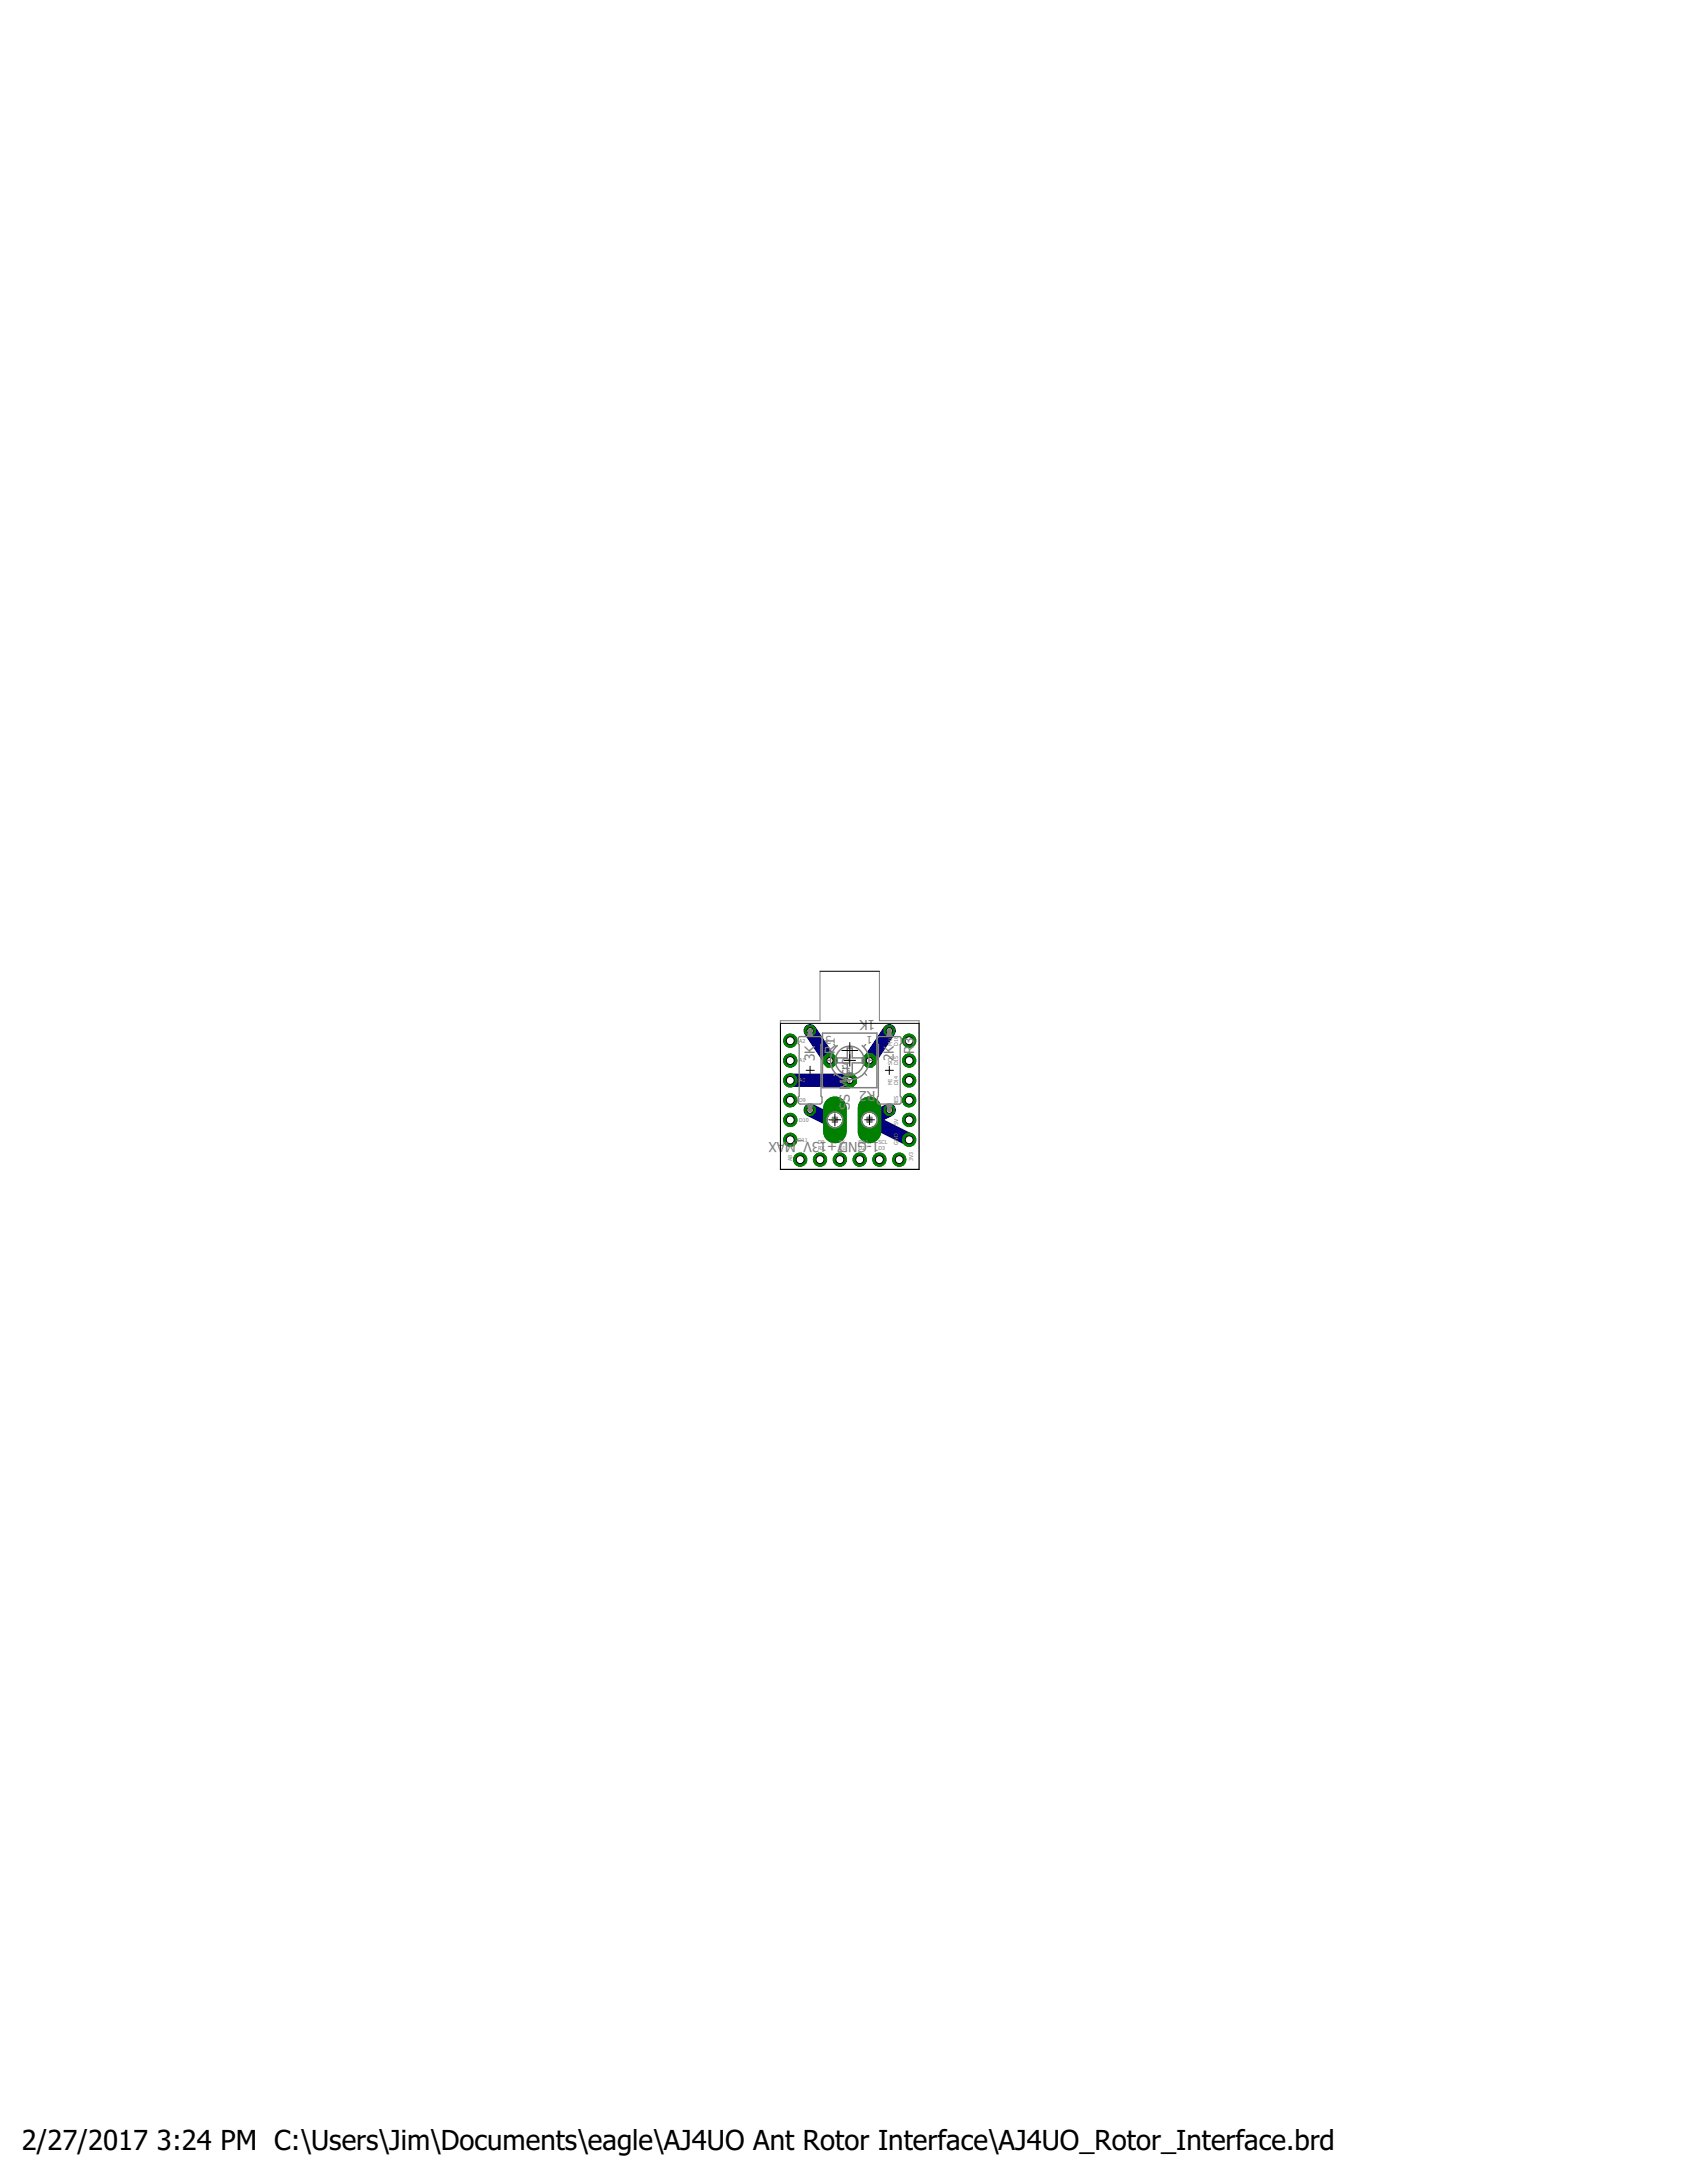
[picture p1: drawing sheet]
<svg xmlns="http://www.w3.org/2000/svg" width="216mm" height="279mm" viewBox="0 0 216 279" stroke-linecap="round" stroke-linejoin="round" font-family="sans-serif">
<defs><g id="words">
<g font-size="3.5">
<text x="2.8" y="275.2">2/27/2017</text>
<text x="20.1" y="275.2">3:24 PM C:\Users\Jim\Documents\eagle\AJ4UO Ant Rotor Interface\AJ4UO_Rotor_Interface.brd</text>
</g>
<g font-size="1.8" fill="#808080">
<text x="112" y="130.5" transform="rotate(-180 112 130.5)">1K</text>
<text x="104.3" y="135.8" transform="rotate(-90 104.3 135.8)">3K</text>
<text x="106.8" y="134.9" transform="rotate(-90 106.8 134.9)">R1</text>
<text x="108.7" y="137.7" transform="rotate(-90 108.7 137.7)">cro</text>
<text x="114.4" y="135.8" transform="rotate(-90 114.4 135.8)">2K</text>
<text x="117" y="134.9" transform="rotate(-90 117 134.9)">R3</text>
<text x="108.7" y="142.1" transform="rotate(-90 108.7 142.1)">SS M</text>
<text x="108.7" y="138.1" transform="rotate(-90 108.7 138.1)">i</text>
<text x="112" y="139.7" transform="rotate(-180 112 139.7)">R2</text>
<text x="99.4" y="146.1" transform="rotate(-180 99.4 146.1)">X</text>
<text x="112.6" y="146.1" transform="rotate(-180 112.6 146.1)">1-GND7+13V_MA</text>
</g>
<g font-size="1.4" fill="#808080">
<text x="106.4" y="132.6" transform="rotate(-180 106.4 132.6)">3</text>
<text x="111.7" y="132.6" transform="rotate(-180 111.7 132.6)">1</text>
</g>
<g font-size=".7" fill="#808080">
<text x="102.3" y="136">A1</text>
<text x="102.3" y="133.4">A2</text>
<text x="114.2" y="136.4" transform="rotate(-90 114.2 136.4)">SCK</text>
<text x="114.2" y="133.8" transform="rotate(-90 114.2 133.8)">M0</text>
<text x="115" y="136.4" transform="rotate(-90 115 136.4)">D15</text>
<text x="115" y="133.8" transform="rotate(-90 115 133.8)">D16</text>
<text x="102.3" y="143.6">D10</text>
<text x="102.3" y="141">D9</text>
<text x="102.3" y="138.5">A0</text>
<text x="114.2" y="138.9" transform="rotate(-90 114.2 138.9)">MI</text>
<text x="115" y="144" transform="rotate(-90 115 144)">5V</text>
<text x="115" y="141.4" transform="rotate(-90 115 141.4)">RES</text>
<text x="115" y="138.9" transform="rotate(-90 115 138.9)">D14</text>
<text x="101.4" y="148.7" transform="rotate(-90 101.4 148.7)">A8</text>
<text x="102.2" y="146.1">D11</text>
<text x="104.7" y="146.4">D0</text>
<text x="104.7" y="147.1">RX</text>
<text x="107.4" y="146.4">TX</text>
<text x="107.4" y="147.1">D1</text>
<text x="109.9" y="146.4">SDA</text>
<text x="109.9" y="147.1">D2</text>
<text x="112.4" y="146.4">SCL</text>
<text x="112.4" y="147.1">D3</text>
<text x="115" y="146.5" transform="rotate(-90 115 146.5)">GND</text>
<text x="116.9" y="148.7" transform="rotate(-90 116.9 148.7)">3V3</text>
</g>
</g></defs>
<path d="M101.1 138.3h7.7M103.7 131.9l2.5 3.8M113.8 131.9l-2.5 3.8M103.7 142.1l2.5 1.2M113.8 142.1l-2.5 1.2 5.1 2.6" fill="none" stroke="#000080" stroke-width="1.7"/>
<path d="M111.3 141.8v3" fill="none" stroke="#008000" stroke-width="3"/>
<circle cx="111.3" cy="143.3" r=".99" fill="#fff" stroke="#000" stroke-width=".13"/>
<path d="M106.8 141.8v3" fill="none" stroke="#008000" stroke-width="3"/>
<circle cx="106.8" cy="143.3" r=".99" fill="#fff" stroke="#000" stroke-width=".13"/>
<circle cx="103.7" cy="131.9" r=".71" fill="#008000" stroke="#008000" stroke-width=".13"/>
<circle cx="103.7" cy="131.9" r=".4" fill="#fff" stroke="#000" stroke-width=".13"/>
<circle cx="103.7" cy="142.1" r=".71" fill="#008000" stroke="#008000" stroke-width=".13"/>
<circle cx="103.7" cy="142.1" r=".4" fill="#fff" stroke="#000" stroke-width=".13"/>
<circle cx="106.2" cy="135.7" r=".92" fill="#008000" stroke="#008000" stroke-width=".13"/>
<circle cx="106.2" cy="135.7" r=".4" fill="#fff" stroke="#000" stroke-width=".13"/>
<circle cx="111.3" cy="135.7" r=".92" fill="#008000" stroke="#008000" stroke-width=".13"/>
<circle cx="111.3" cy="135.7" r=".4" fill="#fff" stroke="#000" stroke-width=".13"/>
<circle cx="108.8" cy="138.3" r=".92" fill="#008000" stroke="#008000" stroke-width=".13"/>
<circle cx="108.8" cy="138.3" r=".4" fill="#fff" stroke="#000" stroke-width=".13"/>
<circle cx="113.8" cy="131.9" r=".71" fill="#008000" stroke="#008000" stroke-width=".13"/>
<circle cx="113.8" cy="131.9" r=".4" fill="#fff" stroke="#000" stroke-width=".13"/>
<circle cx="113.8" cy="142.1" r=".71" fill="#008000" stroke="#008000" stroke-width=".13"/>
<circle cx="113.8" cy="142.1" r=".4" fill="#fff" stroke="#000" stroke-width=".13"/>
<circle cx="116.4" cy="138.3" r=".85" fill="#008000" stroke="#008000" stroke-width=".13"/>
<circle cx="116.4" cy="138.3" r=".51" fill="#fff" stroke="#000" stroke-width=".13"/>
<circle cx="116.4" cy="135.7" r=".85" fill="#008000" stroke="#008000" stroke-width=".13"/>
<circle cx="116.4" cy="135.7" r=".51" fill="#fff" stroke="#000" stroke-width=".13"/>
<circle cx="116.4" cy="133.2" r=".85" fill="#008000" stroke="#008000" stroke-width=".13"/>
<circle cx="116.4" cy="133.2" r=".51" fill="#fff" stroke="#000" stroke-width=".13"/>
<circle cx="116.4" cy="140.8" r=".85" fill="#008000" stroke="#008000" stroke-width=".13"/>
<circle cx="116.4" cy="140.8" r=".51" fill="#fff" stroke="#000" stroke-width=".13"/>
<circle cx="116.4" cy="143.3" r=".85" fill="#008000" stroke="#008000" stroke-width=".13"/>
<circle cx="116.4" cy="143.3" r=".51" fill="#fff" stroke="#000" stroke-width=".13"/>
<circle cx="116.4" cy="145.9" r=".85" fill="#008000" stroke="#008000" stroke-width=".13"/>
<circle cx="116.4" cy="145.9" r=".51" fill="#fff" stroke="#000" stroke-width=".13"/>
<circle cx="112.5" cy="148.4" r=".85" fill="#008000" stroke="#008000" stroke-width=".13"/>
<circle cx="112.5" cy="148.4" r=".51" fill="#fff" stroke="#000" stroke-width=".13"/>
<circle cx="115.1" cy="148.4" r=".85" fill="#008000" stroke="#008000" stroke-width=".13"/>
<circle cx="115.1" cy="148.4" r=".51" fill="#fff" stroke="#000" stroke-width=".13"/>
<circle cx="101.1" cy="138.3" r=".85" fill="#008000" stroke="#008000" stroke-width=".13"/>
<circle cx="101.1" cy="138.3" r=".51" fill="#fff" stroke="#000" stroke-width=".13"/>
<circle cx="101.1" cy="135.7" r=".85" fill="#008000" stroke="#008000" stroke-width=".13"/>
<circle cx="101.1" cy="135.7" r=".51" fill="#fff" stroke="#000" stroke-width=".13"/>
<circle cx="101.1" cy="133.2" r=".85" fill="#008000" stroke="#008000" stroke-width=".13"/>
<circle cx="101.1" cy="133.2" r=".51" fill="#fff" stroke="#000" stroke-width=".13"/>
<circle cx="101.1" cy="140.8" r=".85" fill="#008000" stroke="#008000" stroke-width=".13"/>
<circle cx="101.1" cy="140.8" r=".51" fill="#fff" stroke="#000" stroke-width=".13"/>
<circle cx="101.1" cy="143.3" r=".85" fill="#008000" stroke="#008000" stroke-width=".13"/>
<circle cx="101.1" cy="143.3" r=".51" fill="#fff" stroke="#000" stroke-width=".13"/>
<circle cx="101.1" cy="145.9" r=".85" fill="#008000" stroke="#008000" stroke-width=".13"/>
<circle cx="101.1" cy="145.9" r=".51" fill="#fff" stroke="#000" stroke-width=".13"/>
<circle cx="102.4" cy="148.4" r=".85" fill="#008000" stroke="#008000" stroke-width=".13"/>
<circle cx="102.4" cy="148.4" r=".51" fill="#fff" stroke="#000" stroke-width=".13"/>
<circle cx="104.9" cy="148.4" r=".85" fill="#008000" stroke="#008000" stroke-width=".13"/>
<circle cx="104.9" cy="148.4" r=".51" fill="#fff" stroke="#000" stroke-width=".13"/>
<circle cx="107.5" cy="148.4" r=".85" fill="#008000" stroke="#008000" stroke-width=".13"/>
<circle cx="107.5" cy="148.4" r=".51" fill="#fff" stroke="#000" stroke-width=".13"/>
<circle cx="110" cy="148.4" r=".85" fill="#008000" stroke="#008000" stroke-width=".13"/>
<circle cx="110" cy="148.4" r=".51" fill="#fff" stroke="#000" stroke-width=".13"/>
<path d="M111.3 141.8v3" fill="none" stroke="#008000" stroke-width="3"/>
<circle cx="111.3" cy="143.3" r=".99" fill="#fff" stroke="#000" stroke-width=".13"/>
<path d="M106.8 141.8v3" fill="none" stroke="#008000" stroke-width="3"/>
<circle cx="106.8" cy="143.3" r=".99" fill="#fff" stroke="#000" stroke-width=".13"/>
<circle cx="103.7" cy="131.9" r=".71" fill="#008000" stroke="#008000" stroke-width=".13"/>
<circle cx="103.7" cy="131.9" r=".4" fill="#fff" stroke="#000" stroke-width=".13"/>
<circle cx="103.7" cy="142.1" r=".71" fill="#008000" stroke="#008000" stroke-width=".13"/>
<circle cx="103.7" cy="142.1" r=".4" fill="#fff" stroke="#000" stroke-width=".13"/>
<circle cx="106.2" cy="135.7" r=".92" fill="#008000" stroke="#008000" stroke-width=".13"/>
<circle cx="106.2" cy="135.7" r=".4" fill="#fff" stroke="#000" stroke-width=".13"/>
<circle cx="111.3" cy="135.7" r=".92" fill="#008000" stroke="#008000" stroke-width=".13"/>
<circle cx="111.3" cy="135.7" r=".4" fill="#fff" stroke="#000" stroke-width=".13"/>
<circle cx="108.8" cy="138.3" r=".92" fill="#008000" stroke="#008000" stroke-width=".13"/>
<circle cx="108.8" cy="138.3" r=".4" fill="#fff" stroke="#000" stroke-width=".13"/>
<circle cx="113.8" cy="131.9" r=".71" fill="#008000" stroke="#008000" stroke-width=".13"/>
<circle cx="113.8" cy="131.9" r=".4" fill="#fff" stroke="#000" stroke-width=".13"/>
<circle cx="113.8" cy="142.1" r=".71" fill="#008000" stroke="#008000" stroke-width=".13"/>
<circle cx="113.8" cy="142.1" r=".4" fill="#fff" stroke="#000" stroke-width=".13"/>
<circle cx="116.4" cy="138.3" r=".85" fill="#008000" stroke="#008000" stroke-width=".13"/>
<circle cx="116.4" cy="138.3" r=".51" fill="#fff" stroke="#000" stroke-width=".13"/>
<circle cx="116.4" cy="135.7" r=".85" fill="#008000" stroke="#008000" stroke-width=".13"/>
<circle cx="116.4" cy="135.7" r=".51" fill="#fff" stroke="#000" stroke-width=".13"/>
<circle cx="116.4" cy="133.2" r=".85" fill="#008000" stroke="#008000" stroke-width=".13"/>
<circle cx="116.4" cy="133.2" r=".51" fill="#fff" stroke="#000" stroke-width=".13"/>
<circle cx="116.4" cy="140.8" r=".85" fill="#008000" stroke="#008000" stroke-width=".13"/>
<circle cx="116.4" cy="140.8" r=".51" fill="#fff" stroke="#000" stroke-width=".13"/>
<circle cx="116.4" cy="143.3" r=".85" fill="#008000" stroke="#008000" stroke-width=".13"/>
<circle cx="116.4" cy="143.3" r=".51" fill="#fff" stroke="#000" stroke-width=".13"/>
<circle cx="116.4" cy="145.9" r=".85" fill="#008000" stroke="#008000" stroke-width=".13"/>
<circle cx="116.4" cy="145.9" r=".51" fill="#fff" stroke="#000" stroke-width=".13"/>
<circle cx="112.5" cy="148.4" r=".85" fill="#008000" stroke="#008000" stroke-width=".13"/>
<circle cx="112.5" cy="148.4" r=".51" fill="#fff" stroke="#000" stroke-width=".13"/>
<circle cx="115.1" cy="148.4" r=".85" fill="#008000" stroke="#008000" stroke-width=".13"/>
<circle cx="115.1" cy="148.4" r=".51" fill="#fff" stroke="#000" stroke-width=".13"/>
<circle cx="101.1" cy="138.3" r=".85" fill="#008000" stroke="#008000" stroke-width=".13"/>
<circle cx="101.1" cy="138.3" r=".51" fill="#fff" stroke="#000" stroke-width=".13"/>
<circle cx="101.1" cy="135.7" r=".85" fill="#008000" stroke="#008000" stroke-width=".13"/>
<circle cx="101.1" cy="135.7" r=".51" fill="#fff" stroke="#000" stroke-width=".13"/>
<circle cx="101.1" cy="133.2" r=".85" fill="#008000" stroke="#008000" stroke-width=".13"/>
<circle cx="101.1" cy="133.2" r=".51" fill="#fff" stroke="#000" stroke-width=".13"/>
<circle cx="101.1" cy="140.8" r=".85" fill="#008000" stroke="#008000" stroke-width=".13"/>
<circle cx="101.1" cy="140.8" r=".51" fill="#fff" stroke="#000" stroke-width=".13"/>
<circle cx="101.1" cy="143.3" r=".85" fill="#008000" stroke="#008000" stroke-width=".13"/>
<circle cx="101.1" cy="143.3" r=".51" fill="#fff" stroke="#000" stroke-width=".13"/>
<circle cx="101.1" cy="145.9" r=".85" fill="#008000" stroke="#008000" stroke-width=".13"/>
<circle cx="101.1" cy="145.9" r=".51" fill="#fff" stroke="#000" stroke-width=".13"/>
<circle cx="102.4" cy="148.4" r=".85" fill="#008000" stroke="#008000" stroke-width=".13"/>
<circle cx="102.4" cy="148.4" r=".51" fill="#fff" stroke="#000" stroke-width=".13"/>
<circle cx="104.9" cy="148.4" r=".85" fill="#008000" stroke="#008000" stroke-width=".13"/>
<circle cx="104.9" cy="148.4" r=".51" fill="#fff" stroke="#000" stroke-width=".13"/>
<circle cx="107.5" cy="148.4" r=".85" fill="#008000" stroke="#008000" stroke-width=".13"/>
<circle cx="107.5" cy="148.4" r=".51" fill="#fff" stroke="#000" stroke-width=".13"/>
<circle cx="110" cy="148.4" r=".85" fill="#008000" stroke="#008000" stroke-width=".13"/>
<circle cx="110" cy="148.4" r=".51" fill="#fff" stroke="#000" stroke-width=".13"/>
<g fill="none" stroke="#808080" stroke-width=".17">
<path d="M102.2 132.8l.2-.1h2.5l.3 .1v.8l-.1 .1v6.6l.1 .1v.7l-.1 .2h-2.7l-.2-.2v-.7l.1-.1v-6.6l-.1-.1v-.7zM105.9 135.7h.3M106.7 133.7l.3 .2M107 137.4l-.3 .2M108.8 138.2v.4M110.7 137.4l.2 .2M110.8 133.7l-.3 .2M111.3 135.7h.3M112.4 132.8l.1-.1h2.6l.2 .1v.8l-.1 .1v6.6l.1 .1v.7l-.1 .2h-2.7l-.2-.2v-.7l.1-.1v-6.6l-.1-.1v-.7z"/>
<circle cx="106.8" cy="143.3" r="1.02"/>
<circle cx="111.3" cy="143.3" r="1.02"/>
</g>
<g fill="none" stroke="#808080" stroke-width=".19">
<path d="M105.3 132.2h6.9v7h-6.9zM107.2 133.8a2.48 2.48 0 0 0-.3 3.6 2.48 2.48 0 0 0 3.7 0 2.48 2.48 0 0 0-.3-3.6M107.2 135.4h1.2v-1.3h.7v1.3h1.2v.6h-1.2v1.3h-.7v-1.3h-1.2z"/>
<circle cx="108.8" cy="135.7" r="1.84"/>
</g>
<path d="M104.9 124.3v6.3h-5v19.1M112.5 124.3v6.3h5.1v19.1" fill="none" stroke="#808080" stroke-width=".13"/>
<g fill="#808080" stroke="#808080" stroke-width=".13">
<path d="M110.9 143h.7v.7h-.7z"/>
<path d="M106.5 143h.7v.7h-.7z"/>
<path d="M103.4 132.4h.6v.3h-.6z"/>
<path d="M103.4 141.3h.6v.3h-.6z"/>
<path d="M113.5 132.4h.6v.3h-.6z"/>
<path d="M113.5 141.3h.6v.3h-.6z"/>
<path d="M111.1 143.3l.2 .1z"/>
<path d="M106.5 143.3l.3 .1z"/>
</g>
<path d="M103.7 131.9v.4M113.8 131.9v.4M103.7 141.7v.4M113.8 141.7v.4" fill="none" stroke="#808080" stroke-width=".61"/>
<g fill="none" stroke="#000" stroke-width=".13">
<path d="M103.2 137h1M103.7 136.5v1M104.9 124.3h7.6M107.7 134.5h2.1M108 135.7h1.5M108.8 133.4v3.1M113.3 137h1M113.8 136.5v1M99.9 149.7h17.7v-18.7h-17.7v18.7M106.1 143.3h1.5M106.8 142.6v1.5M110.7 143.3h1.2"/>
<path d="M111.3 142.7v1.3"/>
</g>
<path d="M106.2 143.3h.6" fill="none" stroke="#808000" stroke-width=".13"/>
<use href="#words"/>
</svg>
